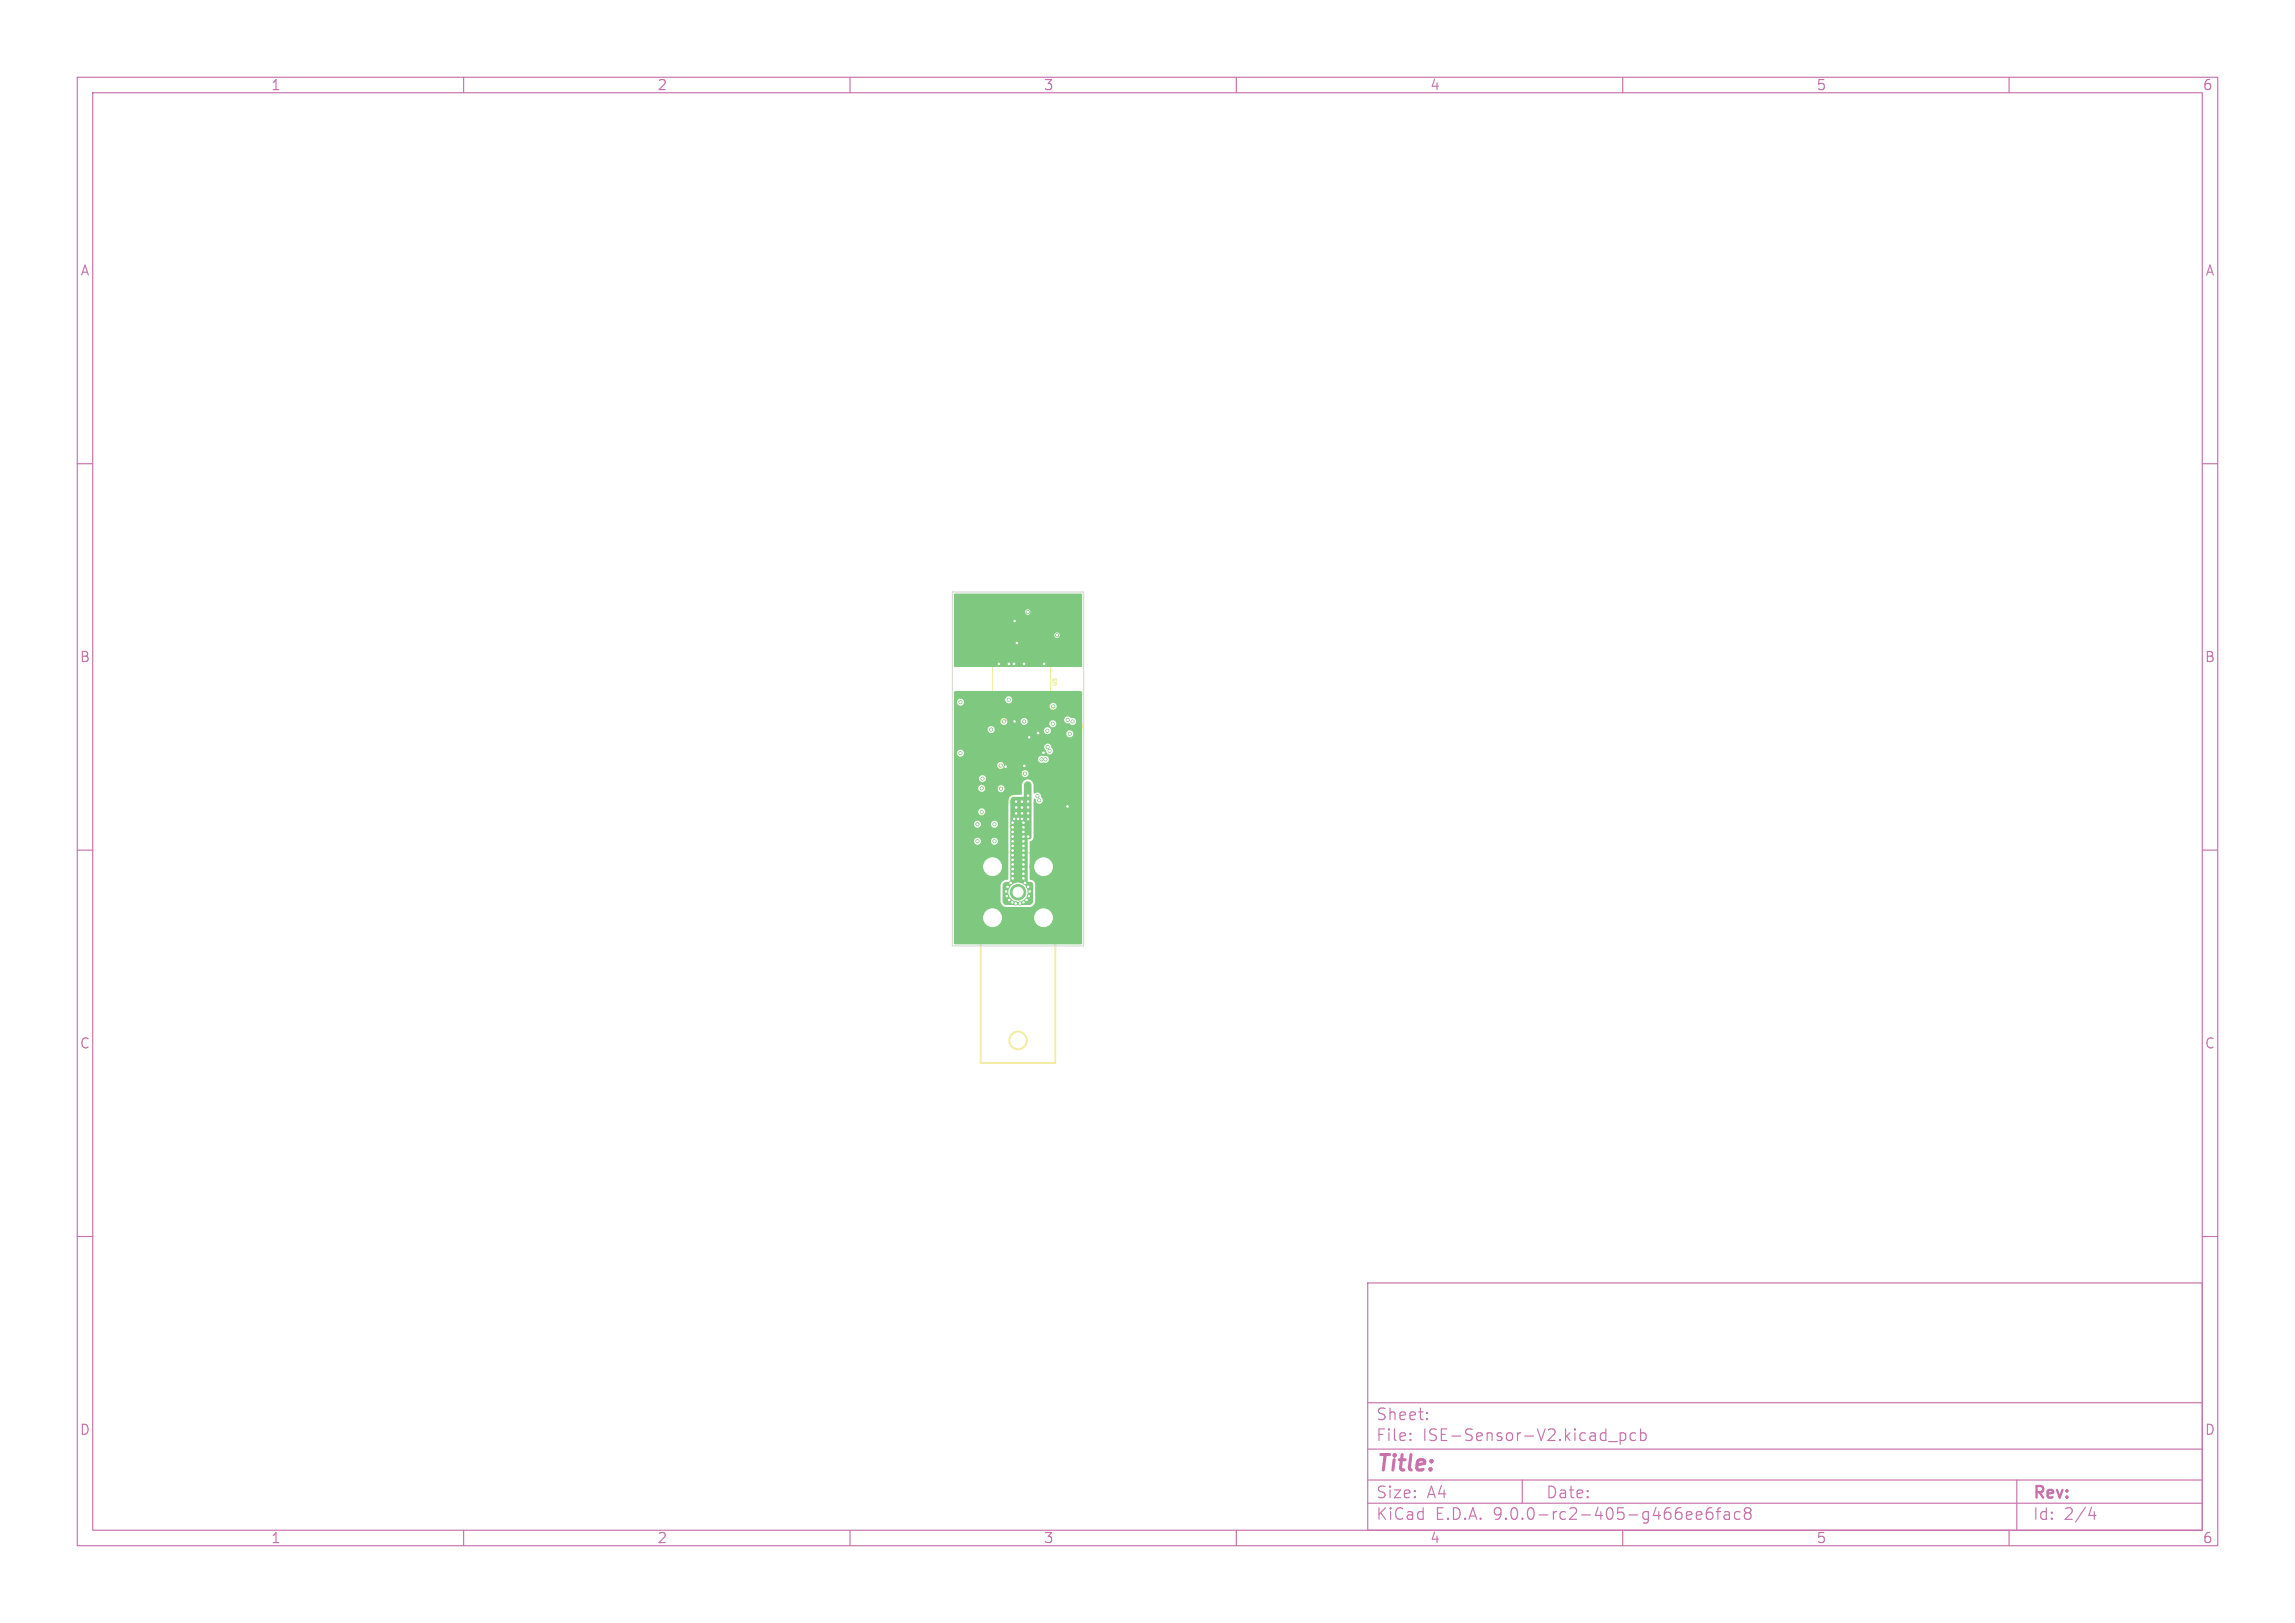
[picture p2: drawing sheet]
<svg xmlns="http://www.w3.org/2000/svg" width="297mm" height="210mm" viewBox="0 0 297 210" stroke-linecap="round" stroke-linejoin="round" font-family="sans-serif">
<defs><g id="words">
<text font-size="2.8" fill="#c872ab" x="178" y="190.9">Title:</text>
<g font-size="2.1" fill="#c872ab">
<text x="178" y="184">Sheet:</text>
<text x="178" y="186.7">File:</text>
<text x="184.1" y="186.7">ISE-Sensor-V2.kicad_pcb</text>
<text x="178" y="196.9">KiCad</text>
<text x="178" y="194.1">Size:</text>
<text x="184.7" y="194.1">A4</text>
<text x="185.7" y="196.9">E.D.A.</text>
<text x="193.3" y="196.9">9.0.0-rc2-405-g466ee6fac8</text>
<text x="200" y="194.1">Date:</text>
<text x="263" y="194.3">Rev:</text>
<text x="263" y="196.9">Id:</text>
<text x="267.1" y="196.9">2/4</text>
</g>
<g font-size="1.8" fill="#c872ab">
<text x="35" y="11.9">1</text>
<text x="85" y="11.9">2</text>
<text x="135" y="11.9">3</text>
<text x="185" y="11.9">4</text>
<text x="235" y="11.9">5</text>
<text x="285" y="11.9">6</text>
<text x="10.3" y="35.9">A</text>
<text x="285.4" y="35.9">A</text>
<text x="10.3" y="85.9">B</text>
<text x="285.3" y="85.9">B</text>
<text x="10.3" y="135.9">C</text>
<text x="285.3" y="135.9">C</text>
<text x="10.3" y="185.9">D</text>
<text x="285.3" y="185.9">D</text>
<text x="35" y="199.9">1</text>
<text x="85" y="199.9">2</text>
<text x="135" y="199.9">3</text>
<text x="185" y="199.9">4</text>
<text x="235" y="199.9">5</text>
<text x="285" y="199.9">6</text>
</g>
<g font-size=".7" fill="#f2eda1">
<text x="136.9" y="88.8" transform="rotate(-90 136.9 88.8)">U5</text>
<text x="128.4" y="93.6">C38</text>
<text x="134.4" y="94.6" transform="rotate(-90 134.4 94.6)">C39</text>
<text x="136.8" y="92.5" transform="rotate(-90 136.8 92.5)">R6</text>
<text x="139.1" y="94.4">R9</text>
<text x="127" y="101.8">C21</text>
<text x="131.2" y="100.6">C24</text>
<text x="129.3" y="104">U16</text>
<text x="130.4" y="107.4" transform="rotate(-90 130.4 107.4)">2V5</text>
<text x="140" y="105.1" transform="rotate(-90 140 105.1)">GND</text>
<text x="130.4" y="109.7" transform="rotate(-90 130.4 109.7)">3V3</text>
</g>
<g font-size=".7" fill="#fff">
<text x="129" y="99.6">U18</text>
<text x="133" y="99" transform="rotate(-90 133 99)">C25</text>
<text x="131.3" y="107.2" transform="rotate(-90 131.3 107.2)">*</text>
</g>
</g></defs>
<g fill="none" stroke="#c872ab" stroke-width=".15">
<path d="M10 10h277v190h-277zM12 12h273v186h-273zM60 10v2M110 10v2M160 10v2M210 10v2M260 10v2M10 60h2M285 60h2M10 110h2M285 110h2M10 160h2"/>
<path d="M177 166h108v32h-108zM285 160h2M60 198v2M110 198v2M160 198v2M177 194.5h108M177 191.5h108M177 187.5h108M177 181.5h108M182.5 186.3h.1l-.1 .1M182.5 186.3v.1M182.5 185.5v.1"/>
<path d="M182.5 185.5h.1l-.1 .1M184.7 183.6v.1M184.7 183.6h-.1l.1 .1M184.7 182.8v.1M184.7 182.8h-.1l.1 .1M197 191.5v3M208.2 186.5h1.1M209.7 185.4v1.5M209.7 185.5l.4-.1 .3 .3v.4l-.2 .2-.1 .1-.4-.1M210 198v2M211.7 185.5l-.5-.1-.2 .3v.4l.1 .2 .1 .1 .5-.1M212.3 185.5l.4-.1 .3 .3v.4l-.1 .2-.2 .1-.4-.1"/>
<path d="M212.3 184.9v1.5M219.5 196.1l.7-.1v-.3l-.5-.1-.2 .2 .1 .7 .1 .1 .5-.1M221.5 195.1a.59 .59 0 0 0-.7 .6v.6l.2 .2 .4 .1 .2-.1 .1-.5-.2-.3h-.4l-.3 .3M222.1 195.6h.6M222.7 195.1l-.3 .1-.1 .1v1.3M223.2 195.7l.1-.1 .4 .1 .1 .9M223.8 196h-.5a.29 .29 0 0 0-.2 .3 .29 .29 0 0 0 .2 .3l.5-.1M225.2 195.7l-.5-.1-.2 .3v.4l.1 .2 .1 .1 .5-.1M226 195.7l-.3 .3v.3l.3 .3h.3l.3-.3v-.3l-.3-.3M226 195.7h-.1a.31 .31 0 0 1-.1-.4 .31 .31 0 0 1 .2-.2l.5 .1a.31 .31 0 0 1 .1 .3 .31 .31 0 0 1-.3 .2M226 195.7h.3M260 198v2"/>
<path d="M261 191.5v6.5M270.7 195l-.4 1.1h.9M271 195.6v1"/>
</g>
<path d="M127.9 91.2l.4-.1v.3M127.9 97.7v.3l.2-.2 .1 .2h.2v-.3M128.1 91.3h.3M128.2 97.2v.3h-.2l-.1-.3h.5M128.2 90.6v.3h-.2l-.1-.3h.5M128.4 96.8v.2h-.5M128.4 90.2v.2h-.5" fill="none" stroke="#e8b2a7" stroke-width=".13"/>
<g fill="#e8b2a7">
<path d="M127.9 95.3l.1 .3h-.2z"/>
<path d="M129.2 95.3l.1-.1v.6a.3 .3 0 0 1-.2-.2 .3 .3 0 0 1 .1-.3z"/>
<path d="M127.2 95.2a.28 .28 0 0 1 .2 .3 .28 .28 0 0 1-.2 .3l-.1-.3 .2 .1v-.1v-.1l-.2 .1z"/>
<path d="M123.8 95.1l.3-.1h6.7a.57 .57 0 0 1 .8 .5 .57 .57 0 0 1-.8 .5h-6.4a.61 .61 0 0 1-.7-.3h.7a.35 .35 0 0 0 .5 .2v-.2a.15 .15 0 0 1-.2 .1 .15 .15 0 0 1 0-.2l.1-.1v-.1h-.2v-.2l.3 .1v-.1l-.1-.1h.2l.2 .8h.2l.1-.2h.2a.35 .35 0 0 0 .5 .2v-.2a.15 .15 0 0 1-.2 .1 .15 .15 0 0 1 0-.2l1-.1a.31 .31 0 0 0 .4 .4h.4v-.2h.2l.1 .2h.1l-.1-.4h.8a.44 .44 0 0 0 .7 .4h.1l.3-.5v.5h.1v-.8h.1l.1 .2a.26 .26 0 0 1 .3 .2 .26 .26 0 0 1-.2 .3v-.3h-.2v.4a.42 .42 0 0 0 .6-.5 .42 .42 0 0 0-.7-.3h-.1l-.3 .5v-.5h-.1v.8h-.2l.1-.8a.37 .37 0 0 0-.6 .4h-.8l-.1-.4h-.2l-.2 .8h-.2a.44 .44 0 0 0 .1-.5 .44 .44 0 0 0-.3-.3l-.2 .1v.3h-.9v-.1h-.2v-.2l.3 .1v-.1a.25 .25 0 0 0-.3-.1 .25 .25 0 0 0-.1 .4l-.1 .2h-.2l.1-.6h-.1l-.2 .6-.1-.6a.56 .56 0 0 0-.8 .2l.1 .2-.1 .2h-.7l-.1-.3z"/>
</g>
<path d="M124.2 98.5h2.8M124.2 96.5h2.8M124.2 91.9h2.8M124.2 89.9h2.8M124.2 96.5a.7 .7 0 0 0-.7 .7v.6a.7 .7 0 0 0 .7 .7M124.2 89.9a.7 .7 0 0 0-.7 .7v.6a.7 .7 0 0 0 .7 .7M126.5 99l.3-.3 .3 .3zM126.5 92.4l.3-.3 .3 .3zM126.9 96.5a.7 .7 0 0 1 .7 .7v.6a.7 .7 0 0 1-.7 .7M126.9 89.9a.7 .7 0 0 1 .7 .7v.6a.7 .7 0 0 1-.7 .7" fill="none" stroke="#e8b2a7" stroke-width=".13"/>
<g fill="#e8b2a7">
<path d="M127.9 92.6l.1 .3h-.2z"/>
<path d="M129.2 92.6l.1-.1v.6a.3 .3 0 0 1-.2-.2 .3 .3 0 0 1 .1-.3z"/>
<path d="M123.8 92.4l.3-.1h6.7a.57 .57 0 0 1 .8 .5 .57 .57 0 0 1-.8 .5h-6.4a.61 .61 0 0 1-.7-.3h.7a.35 .35 0 0 0 .5 .2v-.2a.15 .15 0 0 1-.2 .1 .15 .15 0 0 1 0-.2l.1-.1v-.1h-.2v-.2l.3 .1v-.1l-.1-.1h.2l.2 .8h.2l.1-.2h.2a.35 .35 0 0 0 .5 .2v-.1h.8v.1h.8v-.2h.2l.1 .2h.1l-.1-.4h.8a.44 .44 0 0 0 .7 .4h.1l.3-.5v.5h.1v-.8h.1l.1 .2a.26 .26 0 0 1 .3 .2 .26 .26 0 0 1-.2 .3v-.3h-.2v.4a.42 .42 0 0 0 .6-.5 .42 .42 0 0 0-.7-.3h-.1l-.3 .5v-.5h-.1v.8h-.2l.1-.8a.37 .37 0 0 0-.6 .4h-.8l-.1-.4h-.2l-.2 .8h-.1v-.1h-.2v-.5l.2 .1v-.1l-.3-.2v.7l-1-.1a.15 .15 0 0 1-.2 .1 .15 .15 0 0 1 0-.2l.1-.1v-.1h-.2v-.2l.3 .1v-.1a.25 .25 0 0 0-.3-.1 .25 .25 0 0 0-.1 .4l-.1 .2h-.2l.1-.6h-.1l-.2 .6-.1-.6a.56 .56 0 0 0-.8 .2l.1 .2-.1 .2h-.7l-.1-.3z"/>
</g>
<g fill="#e8b2a7" stroke="#e8b2a7" stroke-width=".13">
<circle cx="128.4" cy="112.1" r="1.15"/>
<circle cx="135" cy="112.1" r="1.15"/>
<circle cx="135" cy="118.7" r="1.15"/>
<circle cx="128.4" cy="118.7" r="1.15"/>
<circle cx="131.7" cy="115.4" r=".65"/>
</g>
<g fill="none" stroke="#f2eda1" stroke-width=".13">
<path d="M137.3 77.6h.5l-.5 .3h.5M137.4 78.1a.22 .22 0 0 0 .2 .4 .22 .22 0 0 0 .2-.4M137.8 77.1v.3M137.8 77.3h-.5l.2 .1M124.3 98.4v-.3l.2 .2 .1-.2h.2v.3M124.4 99a.22 .22 0 0 0 .2 .4 .22 .22 0 0 0 .2-.4M124.8 96.2a.22 .22 0 0 0 .2 .3 .22 .22 0 0 0 .2-.3M124.8 95.3a.24 .24 0 0 1 .3-.1 .24 .24 0 0 1 .1 .3 .24 .24 0 0 1-.3 .1 .24 .24 0 0 1-.1-.3zM124.8 98.6v.3l-.3-.3-.2 .1 .1 .2M124.9 93.9v.4l.1 .1 .2-.1v-.4M125.2 95.7v.3l-.3-.3-.2 .1 .1 .2M125.4 94.4h.3"/>
<path d="M125.4 94.1l.1-.2v.5M125.8 93.9h.4l-.2 .5M126 92.1a.24 .24 0 0 1 .2-.1 .24 .24 0 0 1 .2 .3 .24 .24 0 0 1-.3 .1 .24 .24 0 0 1-.1-.3zM126 93a.22 .22 0 0 0 .2 .3 .22 .22 0 0 0 .2-.3M126.1 92.6h.3M126.3 92.5v.3l-.4-.1M127.4 82.3a.22 .22 0 0 0-.3 .2 .22 .22 0 0 0 .3 .2M127.4 83.3a.22 .22 0 0 0-.3 .2 .22 .22 0 0 0 .3 .2M127.5 97.6h1.6M127.6 82.3h.3l-.2 .2h.2v.2h-.3M127.6 83.3h.3l-.2 .2h.2v.2h-.3M128.3 83.5l-.2 .1"/>
<path d="M128.3 83.3l-.2 .1v.4l.3-.1v-.2M128.3 83.5h.1M128.3 82.5h.1M128.4 82.5l-.1 .3-.2-.1M128.4 82.3h-.3v.2h.2M129.1 80.3a.22 .22 0 0 0-.3 .2 .22 .22 0 0 0 .3 .2M129.2 80.2h.4l-.2 .2 .1 .1v.2h-.3M129.9 80.2l-.2 .4h.4M130 80.4v.3M131.2 82.1h.3v-.2h-.3v.5M131.4 82.1l.1 .3M131.6 95.2a.22 .22 0 0 0 .2 .3 .22 .22 0 0 0 .2-.3"/>
<path d="M131.6 97.1a.22 .22 0 0 0 .2 .3 .22 .22 0 0 0 .2-.3M131.7 82.4h.3M131.7 82l.2-.1v.5M131.7 94.2l.1 .3h-.2l-.1-.2 .1-.1 .3 .1 .1 .2M132 94.7v.3M132 96.2v.3l-.3-.3h-.2l.1 .2M132 96.6v.3l-.3-.3-.2 .1 .1 .2M132 94.9h-.5l.2 .1M132.2 81.9h.2l.1 .1-.3 .4h.3M134 83a.22 .22 0 0 0-.3 .2 .22 .22 0 0 0 .3 .2M134.2 82.9h.3l-.2 .2 .2 .1v.2h-.3M134.7 82.9h.3l-.2 .5"/>
<path d="M135.7 83.1h.3v-.2l-.3-.1v.5M135.9 83.1l.1 .2M136.2 83.3h.3M136.2 83l.2-.2v.5M136.7 83.3h.3M136.7 83l.1-.2v.5M137.2 97.1v.4l.1 .1 .2-.1v-.4M137.7 97.6h.3M137.7 97.3l.2-.2v.5M138 96.4h.3v-.2l-.3-.1v.5M138.2 96.4l.1 .2M138.2 97.2l.2-.1 .1 .2-.3 .3h.3"/>
<path d="M138.3 99.4v.2h.3l-.1-.2 .1-.1 .2 .1v.2M138.4 98.9a.3 .3 0 0 1 .4 .1 .24 .24 0 0 1-.3 .2 .24 .24 0 0 1-.1-.3zM138.4 99.8a.22 .22 0 0 0 .2 .3 .22 .22 0 0 0 .2-.3M138.5 96.6h.3M138.5 96.3l.2-.2v.5M138.8 99.6h.1M138.8 99.1h.1M138.8 91.6v.2h.3l-.1-.2h.3v.2M138.9 92.1l-.1 .2h.5M138.9 92v.1M138.9 92h.1M139 92l.1 .1"/>
<path d="M139.1 92.1v.2M139.1 96.2v-.1a.23 .23 0 0 1 .2 .3 .23 .23 0 0 1-.3 .2zM139.3 92l-.2 .2M124.6 102.8v.1M124.6 103.6a.22 .22 0 0 0 .2 .3 .22 .22 0 0 0 .2-.3M124.7 110.3h.4M124.7 102.8l-.1 .1M124.7 102.7l.1-.1 .2 .1-.1 .2-.2-.1M124.7 102.7l-.1-.1v.2M124.7 102.7v.1M125 106.4v-.3l.2 .2 .1-.2h.2v.3M125 107.3v-.3l.2 .2 .1-.2h.2v.3"/>
<path d="M125 103.1v.3M125 103.2h-.5l.2 .2M125 106.5l.5 .2-.5 .2M125.3 107.5v.4M125.4 115.3v-.3l.2 .2 .1-.2h.2v.3M125.4 115.4v.3h.5M125.6 110.1h-.3M125.6 110.1h.1M125.6 110.1v.1l-.3 .3h.3M125.7 115.5v.2M125.7 116.2v-.3h-.2l-.1 .3h.5M125.7 110l.2 .5 .2-.5"/>
<path d="M125.9 115.9l-.2 .2M126.5 110h-.3v.3l.3-.1v.3h-.3M127.5 100.8h1.6M128.1 101.6h.3M136.5 104.8h.4l.1 .1-.1 .2h-.4M136.7 103.9h.3M136.9 103.8v.3l-.4-.1M137 104.3v.3M137 104.5h-.5l.2 .1M137.3 100.5a.22 .22 0 0 0-.3 .2 .22 .22 0 0 0 .3 .2M137.6 100.4l-.1 .4h.3M137.6 102.2v.2l.3 .1-.1-.3h.3v.3"/>
<path d="M137.7 102h.1M137.7 102.7a.22 .22 0 0 0 .2 .3 .22 .22 0 0 0 .2-.3M137.7 100.6v.3M137.7 106.5v.2l.3 .1-.1-.3h.3v.3M137.8 106.9a.22 .22 0 0 0 .2 .4 .22 .22 0 0 0 .2-.4M137.9 106h.3M138 100.6l-.1 .1 .1 .2 .2-.1-.1-.2M138 100.6l-.1-.1 .1-.1 .2 .1-.1 .1M138 100.6h.1M138.1 106v.3l-.4-.1M138.1 101.7v.3l-.3-.3-.2 .1 .1 .2"/>
</g>
<path d="M126.7 97.4h.5l-.2 .3z" fill="#f2eda1" stroke="#f2eda1" stroke-width=".13"/>
<g fill="#f2eda1">
<path d="M138.4 112.1h.1l.1 .1h-.3z"/>
<path d="M138.3 112.7l.2-.1a.26 .26 0 0 1 .4 .2l-.2 .1a.26 .26 0 0 1-.4-.2z"/>
<path d="M138.2 111.2a.56 .56 0 0 1 .7-.1 .56 .56 0 0 1 .2 .7v6.4a.57 .57 0 0 1-.5 .8 .57 .57 0 0 1-.5-.8v-.5h.1v.5h.1v-.2h.6v.2h.1v-.5h-.1v.2h-.6v-.2h-.2v-.4h.1a.26 .26 0 0 0 .3 .2 .26 .26 0 0 0 .2-.3 .17 .17 0 0 1 .2 .1 .17 .17 0 0 1-.1 .2l.2 .1a.3 .3 0 0 0-.1-.6 .3 .3 0 0 0-.4 .3l-.1 .1v-.3h-.2v.2h-.1v-.9h.1v.5h.8v-.5h-.1v.3h-.3v-.3h-.1v.3h-.2v-.3h-.2v-1.1h.1a.26 .26 0 0 0 .3 .3 .26 .26 0 0 0 .2-.3 .17 .17 0 0 1 .2 .1 .17 .17 0 0 1-.1 .2h.2a.3 .3 0 0 0-.1-.5 .3 .3 0 0 0-.4 .3h-.1v-.2l-.2-.1v.2h-.1v-.8h.1v.4h.8v-.5h-.1v.4h-.3v-.3h-.1v.3h-.2v-.3h-.2v-.7h.1v.1h.5l-.5 .3v.1h.8v-.1h-.5l.5-.3v-.1h-.9v-.4h.1a.26 .26 0 0 0 .3 .3 .26 .26 0 0 0 .2-.3v-.1a.17 .17 0 0 1 .2 .1 .17 .17 0 0 1-.1 .2l.2 .1a.3 .3 0 0 0-.1-.5 .3 .3 0 0 0-.4 .3h-.1v-.3h-.2v.2h-.1v-.6h.1a.42 .42 0 0 0 .4 .3 .42 .42 0 0 0 .4-.4 .47 .47 0 0 0-.8 .1h-.1v-.6h.1v.2h.8v-.2h-.3l.3-.2v-.2l-.3 .2a.26 .26 0 0 0-.3-.1 .26 .26 0 0 0-.2 .3h-.1v-.7z"/>
</g>
<g fill="none" stroke="#f2eda1" stroke-width=".13">
<path d="M125.4 95.8v.2M126.1 95.8v.2M126.7 92.6v.2M127.5 92.6v.2M127.5 93.8h.8M127.5 96.9h1.6M129.3 80.9h.2M129.3 81.7h.2M129.3 81.9h.2M129.3 82.6h.2M130.5 99.6v.2M131.2 99.6v.2"/>
<path d="M132.6 82.8h.2M132.6 83.6h.2M135.4 81.8h.3M135.4 82.6h.3M137.6 91.8v.3M136.6 106.5v.2M137.4 106.5v.2"/>
</g>
<path d="M129.6 96.9l.3 .3h-.5z" fill="#f2eda1" stroke="#f2eda1" stroke-width=".13"/>
<g fill="none" stroke="#f2eda1" stroke-width=".13">
<path d="M130.5 79v1h.9M130.5 79.4h.5M131 79v1M131.6 77.1h3.8M131.6 78v-.5h3.8v.5M131.6 78.6v.7h3.8v-.7M132 78v.2M133 78v.2M134 78v.2M135 78v.2M136 79.4h.5M136 79v1"/>
<path d="M136.5 79v1h-.9M125.4 98.6v.2M126.1 98.6v.2M127.7 92.6v.2M128.4 92.6v.2M128.8 85.5h-.4v5.6h.4M129.3 82.8h.2M129.3 83.6h.2M130.5 94.8v.2M130.5 96.7v.2M131.3 94.8v.2M131.3 96.7v.2"/>
<path d="M131.4 98.5v.2M132.2 98.5v.2M132.8 93.7v.2M133.3 81.8h.3M133.3 82.6h.3M133.5 93.7v.2M135.6 85.5h.3v5.6h-.3M137.2 99.2h.2M137.2 99.9h.2M137.8 95.2h.3M137.8 95.9h.3M137.8 91.8v.3"/>
<path d="M138.1 93.6h.3M138.1 94.4h.3M138.6 91.8v.3M125.4 103.1v.2M126.1 103.1v.2M129.4 101h.2M129.4 101.8h.2M135.8 100.1h.2M135.8 100.9h.2M136.6 102.2v.2M137.4 102.2v.2"/>
<circle cx="131" cy="80.7" r=".25"/>
<circle cx="126.5" cy="106.7" r=".7"/>
<circle cx="126.5" cy="108.9" r=".7"/>
<circle cx="128.7" cy="106.7" r=".7"/>
<circle cx="128.7" cy="108.9" r=".7"/>
<circle cx="138.1" cy="104.4" r=".7"/>
</g>
<path d="M127 102h2.8M127 105.4h2.8M131 102.4v4.2M136.3 102.4v4.2" fill="none" stroke="#f2eda1" stroke-width=".15"/>
<path d="M133.5 98.6v.3h.3M133.8 95.9h-.3v.3M136.2 95.9h.3v.3M136.5 98.6v.3h-.3" fill="none" stroke="#f2eda1" stroke-width=".2"/>
<g fill="none" stroke="#f2eda1" stroke-width=".25">
<path d="M126.9 113.4a5.2 5.2 0 0 0 0 4.1M129.7 110.6a5.3 5.3 0 0 1 4.2 0M136.6 113.5a5.2 5.2 0 0 1 0 4M126.9 120v17.5h9.7v-17.5"/>
<circle cx="135.8" cy="95.1" r=".13"/>
<circle cx="125.5" cy="102.7" r=".12"/>
<circle cx="131.7" cy="134.6" r="1.14"/>
</g>
<g fill="#f2eda1" stroke="#f2eda1" stroke-width=".13">
<circle cx="135.9" cy="84.6" r=".25"/>
<circle cx="128.4" cy="112.1" r="1.15"/>
<circle cx="135" cy="112.1" r="1.15"/>
<circle cx="135" cy="118.7" r="1.15"/>
<circle cx="128.4" cy="118.7" r="1.15"/>
<circle cx="131.7" cy="115.4" r=".65"/>
</g>
<path d="M123.2 76.6h17v45.8h-17z" fill="none" stroke="#d0d2cd" stroke-width=".13"/>
<g fill="#d0d2cd" stroke="#d0d2cd" stroke-width=".13">
<circle cx="128.4" cy="112.1" r="1.15"/>
<circle cx="135" cy="112.1" r="1.15"/>
<circle cx="135" cy="118.7" r="1.15"/>
<circle cx="128.4" cy="118.7" r="1.15"/>
<circle cx="131.7" cy="115.4" r=".65"/>
</g>
<g fill="#7fc87f" stroke="#7fc87f" stroke-width=".13">
<circle cx="128.4" cy="112.1" r="1.75"/>
<circle cx="135" cy="112.1" r="1.75"/>
<circle cx="135" cy="118.7" r="1.75"/>
<circle cx="128.4" cy="118.7" r="1.75"/>
<circle cx="131.7" cy="115.4" r="1"/>
<circle cx="133" cy="108.3" r=".2"/>
<circle cx="131.5" cy="103.7" r=".2"/>
<circle cx="131.5" cy="105.3" r=".2"/>
<circle cx="131.5" cy="104.5" r=".2"/>
<circle cx="132.3" cy="103.7" r=".2"/>
<circle cx="132.2" cy="105.3" r=".2"/>
<circle cx="132.3" cy="104.5" r=".2"/>
<circle cx="133" cy="106" r=".2"/>
<circle cx="133" cy="105.2" r=".2"/>
<circle cx="133" cy="104.5" r=".2"/>
<circle cx="133" cy="103.7" r=".2"/>
<circle cx="133" cy="103" r=".2"/>
<circle cx="131.3" cy="93.4" r=".2"/>
<circle cx="133.2" cy="95.4" r=".2"/>
<circle cx="138.1" cy="104.4" r=".2"/>
<circle cx="135" cy="97.4" r=".2"/>
<circle cx="132.5" cy="99.1" r=".2"/>
<circle cx="134.3" cy="94.9" r=".2"/>
<circle cx="128.7" cy="108.9" r=".2"/>
<circle cx="127" cy="102" r=".2"/>
<circle cx="127" cy="105.1" r=".2"/>
<circle cx="138.8" cy="93.4" r=".2"/>
<circle cx="128.3" cy="94.4" r=".2"/>
<circle cx="134.8" cy="98.3" r=".2"/>
<circle cx="135.3" cy="98.3" r=".2"/>
<circle cx="124.3" cy="90.9" r=".2"/>
<circle cx="138.2" cy="93.2" r=".2"/>
<circle cx="138.4" cy="95" r=".2"/>
<circle cx="124.3" cy="97.5" r=".2"/>
<circle cx="129.9" cy="93.4" r=".2"/>
<circle cx="132.5" cy="93.4" r=".2"/>
<circle cx="131.6" cy="83.2" r=".2"/>
<circle cx="130.6" cy="85.9" r=".2"/>
<circle cx="132.5" cy="85.9" r=".2"/>
<circle cx="135.1" cy="85.9" r=".2"/>
<circle cx="129.3" cy="85.9" r=".2"/>
<circle cx="131.3" cy="80.4" r=".2"/>
<circle cx="131.2" cy="85.9" r=".2"/>
<circle cx="135.8" cy="97.2" r=".2"/>
<circle cx="135.6" cy="96.7" r=".2"/>
<circle cx="136.2" cy="93.7" r=".2"/>
<circle cx="135.5" cy="94.6" r=".2"/>
<circle cx="132.4" cy="112.5" r=".2"/>
<circle cx="131" cy="110.7" r=".2"/>
<circle cx="132.4" cy="107.1" r=".2"/>
<circle cx="132.4" cy="110.1" r=".2"/>
<circle cx="131" cy="109.5" r=".2"/>
<circle cx="132.4" cy="113.7" r=".2"/>
<circle cx="131" cy="107.1" r=".2"/>
<circle cx="132.8" cy="116.5" r=".2"/>
<circle cx="132.4" cy="109.5" r=".2"/>
<circle cx="131" cy="110.1" r=".2"/>
<circle cx="130.4" cy="114.8" r=".2"/>
<circle cx="131" cy="116.8" r=".2"/>
<circle cx="132.4" cy="111.3" r=".2"/>
<circle cx="131" cy="113.1" r=".2"/>
<circle cx="132.2" cy="106" r=".2"/>
<circle cx="132" cy="116.9" r=".2"/>
<circle cx="130.2" cy="115.4" r=".2"/>
<circle cx="131" cy="113.7" r=".2"/>
<circle cx="130.8" cy="114.3" r=".2"/>
<circle cx="131" cy="111.3" r=".2"/>
<circle cx="131" cy="107.7" r=".2"/>
<circle cx="132.6" cy="114.3" r=".2"/>
<circle cx="132.4" cy="107.7" r=".2"/>
<circle cx="131" cy="106.5" r=".2"/>
<circle cx="133.2" cy="115.4" r=".2"/>
<circle cx="133.1" cy="116" r=".2"/>
<circle cx="132.4" cy="116.8" r=".2"/>
<circle cx="131" cy="108.9" r=".2"/>
<circle cx="131.4" cy="116.9" r=".2"/>
<circle cx="133" cy="114.8" r=".2"/>
<circle cx="132.4" cy="108.9" r=".2"/>
<circle cx="131" cy="108.3" r=".2"/>
<circle cx="131" cy="111.9" r=".2"/>
<circle cx="132.4" cy="110.7" r=".2"/>
<circle cx="132.4" cy="111.9" r=".2"/>
<circle cx="130.3" cy="116" r=".2"/>
<circle cx="132.4" cy="113.1" r=".2"/>
<circle cx="131" cy="112.5" r=".2"/>
<circle cx="132.4" cy="106.5" r=".2"/>
<circle cx="131.2" cy="106" r=".2"/>
<circle cx="132.4" cy="108.3" r=".2"/>
<circle cx="131.7" cy="106" r=".2"/>
<circle cx="130.6" cy="116.5" r=".2"/>
<circle cx="132.6" cy="100.1" r=".2"/>
<circle cx="134.3" cy="103" r=".2"/>
<circle cx="128.7" cy="106.7" r=".2"/>
<circle cx="129.5" cy="102.1" r=".2"/>
<circle cx="126.5" cy="106.7" r=".2"/>
<circle cx="127.1" cy="100.8" r=".2"/>
<circle cx="134.5" cy="103.6" r=".2"/>
<circle cx="126.5" cy="108.9" r=".2"/>
<circle cx="130.5" cy="90.6" r=".2"/>
<circle cx="136.3" cy="91.4" r=".2"/>
<circle cx="136.8" cy="82.2" r=".2"/>
<circle cx="133" cy="79.2" r=".2"/>
</g>
<g fill="#7fc87f">
<path d="M123.5 76.9l16.4-.1 .1 .1v9.3v.1h-16.5l-.1-4.1h13a.35 .35 0 0 0 .5 .3 .35 .35 0 0 0 .2-.5 .35 .35 0 0 0-.6 .1l-.1 .1h-13v-3h9.2a.35 .35 0 0 0 .5 .3 .35 .35 0 0 0 .2-.5 .35 .35 0 0 0-.6 .1l-.1 .1h-9.2z"/>
<path d="M123.5 89.5l.3-.1h15.9l.3 .2v32.5l-16.5 .1-.1-7.6h6.1v2a.76 .76 0 0 0 .8 .8h2.9a.76 .76 0 0 0 .8-.8v-2.2a.78 .78 0 0 0-.7-.6v-4.8v-.1a.52 .52 0 0 0 .5-.6v-4.9l.1-.1 .1 .2a.46 .46 0 0 0 .7 .5 .46 .46 0 0 0 0-.9 .5 .5 0 0 0-.3-.5 .5 .5 0 0 0-.6 .1v-.1l-.1-1a.75 .75 0 0 0-.7-.7 .75 .75 0 0 0-.8 .7v1.2l-1 .1a.76 .76 0 0 0-.7 .7v10.1l-.1 .1-.2 .1a.76 .76 0 0 0-.7 .7h-6.1v-5.8h2.6v.1a.45 .45 0 0 0 .6 .4 .45 .45 0 0 0 .3-.5h1.3v.1a.45 .45 0 0 0 .7 .3 .45 .45 0 0 0 0-.7 .45 .45 0 0 0-.7 .3h-1.3v-.1a.45 .45 0 0 0-.5-.3 .45 .45 0 0 0-.4 .4h-2.6v-2.2h2.6v.1a.45 .45 0 0 0 .6 .4 .45 .45 0 0 0 .3-.5h1.3v.1a.45 .45 0 0 0 .7 .3 .45 .45 0 0 0 0-.7 .45 .45 0 0 0-.7 .3h-1.3v-.1a.45 .45 0 0 0-.5-.3 .45 .45 0 0 0-.4 .4h-2.6v-1.6h3.2v.1a.45 .45 0 0 0 .7 .3 .45 .45 0 0 0 0-.7 .45 .45 0 0 0-.7 .3h-3.2v-3.1h3.2v.2a.45 .45 0 0 0 .5 .4 .45 .45 0 0 0 .4-.5h1.6v.1a.45 .45 0 0 0 .7 .3 .45 .45 0 0 0 0-.7 .45 .45 0 0 0-.7 .3l-1.6-.1a.45 .45 0 0 0-.5-.4 .45 .45 0 0 0-.4 .4h-3.2v-1.2h3.3v.1a.45 .45 0 0 0 .7 .3 .45 .45 0 0 0 0-.7 .45 .45 0 0 0-.7 .3h-3.3v-.7h8.8v.2a.45 .45 0 0 0 .7 .3 .45 .45 0 0 0 0-.8 .45 .45 0 0 0-.7 .3h-8.8v-1h5.6v.1a.45 .45 0 0 0 .7 .3 .45 .45 0 0 0 0-.7 .45 .45 0 0 0-.7 .3h-5.6v-.8h10.9v.1a.56 .56 0 0 0 .8 .4 .47 .47 0 0 0 .6-.6 .47 .47 0 0 0-.7-.3 .45 .45 0 0 0-.7 .4h-10.9v-.8h.4v.1a.45 .45 0 0 0 .7 .3 .45 .45 0 0 0 0-.7 .45 .45 0 0 0-.7 .3h-.4v-.8h11.7l.1 .2 .1 .2a.5 .5 0 0 0 .4 .6 .5 .5 0 0 0 .6-.3v-.3l-.2-.2a.5 .5 0 0 0-.4-.5 .5 .5 0 0 0-.5 .2l-.1 .1h-11.7v-2.3h4.4a.45 .45 0 0 0 .4 .6 .45 .45 0 0 0 .5-.4h6.4v.1a.45 .45 0 0 0 .7 .3h2.2v.1a.45 .45 0 0 0 .7 .3 .45 .45 0 0 0 0-.7 .45 .45 0 0 0-.7 .3h-2.2l.1-.1a.45 .45 0 0 0-.2-.7 .45 .45 0 0 0-.6 .4h-6.4a.45 .45 0 0 0-.4-.5 .45 .45 0 0 0-.5 .3h-4.4v-1h6.1v.1a.45 .45 0 0 0 .5 .4 .45 .45 0 0 0 .4-.5h1.7v.1a.45 .45 0 0 0 .3 .4 .45 .45 0 0 0 .5-.2h2.9v.1a.45 .45 0 0 0 .7 .3 .45 .45 0 0 0 0-.7 .45 .45 0 0 0-.7 .3h-2.9l.1-.3-.1-.2h4.8v.1a.64 .64 0 0 0 .7 .4 .46 .46 0 0 0 .7 .1 .46 .46 0 0 0 .1-.6 .46 .46 0 0 0-.6-.2h-.1a.45 .45 0 0 0-.4-.2 .45 .45 0 0 0-.4 .4h-4.8a.45 .45 0 0 0-.5-.2 .45 .45 0 0 0-.3 .4h-1.7l-.1-.1a.45 .45 0 0 0-.4-.3 .45 .45 0 0 0-.4 .4h-6.1v-2h12.4v.2a.45 .45 0 0 0 .7 .3 .45 .45 0 0 0 0-.8 .45 .45 0 0 0-.7 .3h-12.4v-.5h.4v.1a.45 .45 0 0 0 .7 .4 .45 .45 0 0 0 .1-.8h5.5v.1a.45 .45 0 0 0 .7 .3 .45 .45 0 0 0 0-.7 .45 .45 0 0 0-.7 .3h-5.5l-.4-.1-.3 .2-.1 .2h-.4z"/>
<path d="M132.6 101.3a.5 .5 0 0 1 .6-.2 .5 .5 0 0 1 .3 .5v6.7l-.1 .3h-.4v5.5h.5l.2 .3-.1 2.4-.1 .2-.3 .1-3.2-.1-.2-.3-.1-1.3h.8a1.25 1.25 0 0 0 1.7 1.2 1.25 1.25 0 0 0 .4-2.1 1.25 1.25 0 0 0-2.1 .7v.2h-.8v-.8l.2-.3 .2-.2h.6l.1-10.6 .1-.3 .2-.1h1.4v-1.5z"/>
</g>
<g fill="#fff" stroke="#fff" stroke-width=".13">
<circle cx="133" cy="108.2" r=".1"/>
<circle cx="131.5" cy="103.7" r=".1"/>
<circle cx="131.5" cy="105.2" r=".1"/>
<circle cx="131.5" cy="104.5" r=".1"/>
<circle cx="132.3" cy="103.7" r=".1"/>
<circle cx="132.3" cy="105.2" r=".1"/>
<circle cx="132.3" cy="104.5" r=".1"/>
<circle cx="133" cy="106" r=".1"/>
<circle cx="133" cy="105.2" r=".1"/>
<circle cx="133" cy="104.5" r=".1"/>
<circle cx="133" cy="103.7" r=".1"/>
<circle cx="133" cy="102.9" r=".1"/>
<circle cx="131.3" cy="93.4" r=".1"/>
<circle cx="133.2" cy="95.4" r=".1"/>
<circle cx="138.1" cy="104.4" r=".1"/>
<circle cx="135" cy="97.4" r=".1"/>
<circle cx="134.3" cy="94.9" r=".1"/>
<circle cx="128.7" cy="108.9" r=".1"/>
<circle cx="127" cy="102" r=".1"/>
<circle cx="127" cy="105.1" r=".1"/>
<circle cx="138.8" cy="93.4" r=".1"/>
<circle cx="128.3" cy="94.4" r=".1"/>
<circle cx="134.8" cy="98.3" r=".1"/>
<circle cx="135.3" cy="98.3" r=".1"/>
<circle cx="124.3" cy="90.9" r=".1"/>
<circle cx="138.2" cy="93.2" r=".1"/>
<circle cx="138.4" cy="95" r=".1"/>
<circle cx="124.3" cy="97.5" r=".1"/>
<circle cx="129.9" cy="93.4" r=".1"/>
<circle cx="132.5" cy="93.4" r=".1"/>
<circle cx="131.6" cy="83.2" r=".1"/>
<circle cx="130.6" cy="85.9" r=".1"/>
<circle cx="132.5" cy="85.9" r=".1"/>
<circle cx="135.1" cy="85.9" r=".1"/>
<circle cx="129.3" cy="85.9" r=".1"/>
<circle cx="131.3" cy="80.4" r=".1"/>
<circle cx="131.2" cy="85.9" r=".1"/>
<circle cx="135.8" cy="97.2" r=".1"/>
<circle cx="135.6" cy="96.7" r=".1"/>
<circle cx="136.2" cy="93.7" r=".1"/>
<circle cx="135.5" cy="94.6" r=".1"/>
<circle cx="132.4" cy="112.5" r=".1"/>
<circle cx="131" cy="110.7" r=".1"/>
<circle cx="132.4" cy="107.1" r=".1"/>
<circle cx="132.4" cy="110.1" r=".1"/>
<circle cx="131" cy="109.5" r=".1"/>
<circle cx="132.4" cy="113.7" r=".1"/>
<circle cx="132.8" cy="116.5" r=".1"/>
<circle cx="132.4" cy="109.5" r=".1"/>
<circle cx="131" cy="110.1" r=".1"/>
<circle cx="130.4" cy="114.8" r=".1"/>
<circle cx="131" cy="116.8" r=".1"/>
<circle cx="132.4" cy="111.3" r=".1"/>
<circle cx="131" cy="113.1" r=".1"/>
<circle cx="132.2" cy="106" r=".1"/>
<circle cx="132" cy="116.9" r=".1"/>
<circle cx="130.2" cy="115.4" r=".1"/>
<circle cx="131" cy="113.7" r=".1"/>
<circle cx="130.8" cy="114.3" r=".1"/>
<circle cx="131" cy="111.3" r=".1"/>
<circle cx="131" cy="107.7" r=".1"/>
<circle cx="132.6" cy="114.3" r=".1"/>
<circle cx="132.4" cy="107.7" r=".1"/>
<circle cx="131" cy="106.5" r=".1"/>
<circle cx="133.2" cy="115.4" r=".1"/>
<circle cx="133.1" cy="116" r=".1"/>
<circle cx="132.4" cy="116.8" r=".1"/>
<circle cx="131" cy="108.9" r=".1"/>
<circle cx="131.4" cy="116.9" r=".1"/>
<circle cx="133" cy="114.8" r=".1"/>
<circle cx="132.4" cy="108.9" r=".1"/>
<circle cx="131" cy="108.3" r=".1"/>
<circle cx="131" cy="111.9" r=".1"/>
<circle cx="132.4" cy="110.7" r=".1"/>
<circle cx="132.4" cy="111.9" r=".1"/>
<circle cx="130.3" cy="116" r=".1"/>
<circle cx="132.4" cy="113.1" r=".1"/>
<circle cx="131" cy="112.5" r=".1"/>
<circle cx="132.4" cy="106.5" r=".1"/>
<circle cx="131.2" cy="106" r=".1"/>
<circle cx="132.4" cy="108.3" r=".1"/>
<circle cx="131.7" cy="106" r=".1"/>
<circle cx="130.6" cy="116.5" r=".1"/>
<circle cx="132.6" cy="100.1" r=".1"/>
<circle cx="134.3" cy="103" r=".1"/>
<circle cx="128.7" cy="106.7" r=".1"/>
<circle cx="129.5" cy="102.1" r=".1"/>
<circle cx="126.5" cy="106.7" r=".1"/>
<circle cx="127.1" cy="100.8" r=".1"/>
<circle cx="134.5" cy="103.6" r=".1"/>
<circle cx="126.5" cy="108.9" r=".1"/>
<circle cx="130.5" cy="90.6" r=".1"/>
<circle cx="136.3" cy="91.4" r=".1"/>
<circle cx="136.8" cy="82.2" r=".1"/>
<circle cx="133" cy="79.2" r=".1"/>
<circle cx="128.4" cy="112.1" r="1.15"/>
<circle cx="135" cy="112.1" r="1.15"/>
<circle cx="135" cy="118.7" r="1.15"/>
<circle cx="128.4" cy="118.7" r="1.15"/>
<circle cx="131.7" cy="115.4" r=".65"/>
</g>
<use href="#words"/>
</svg>
